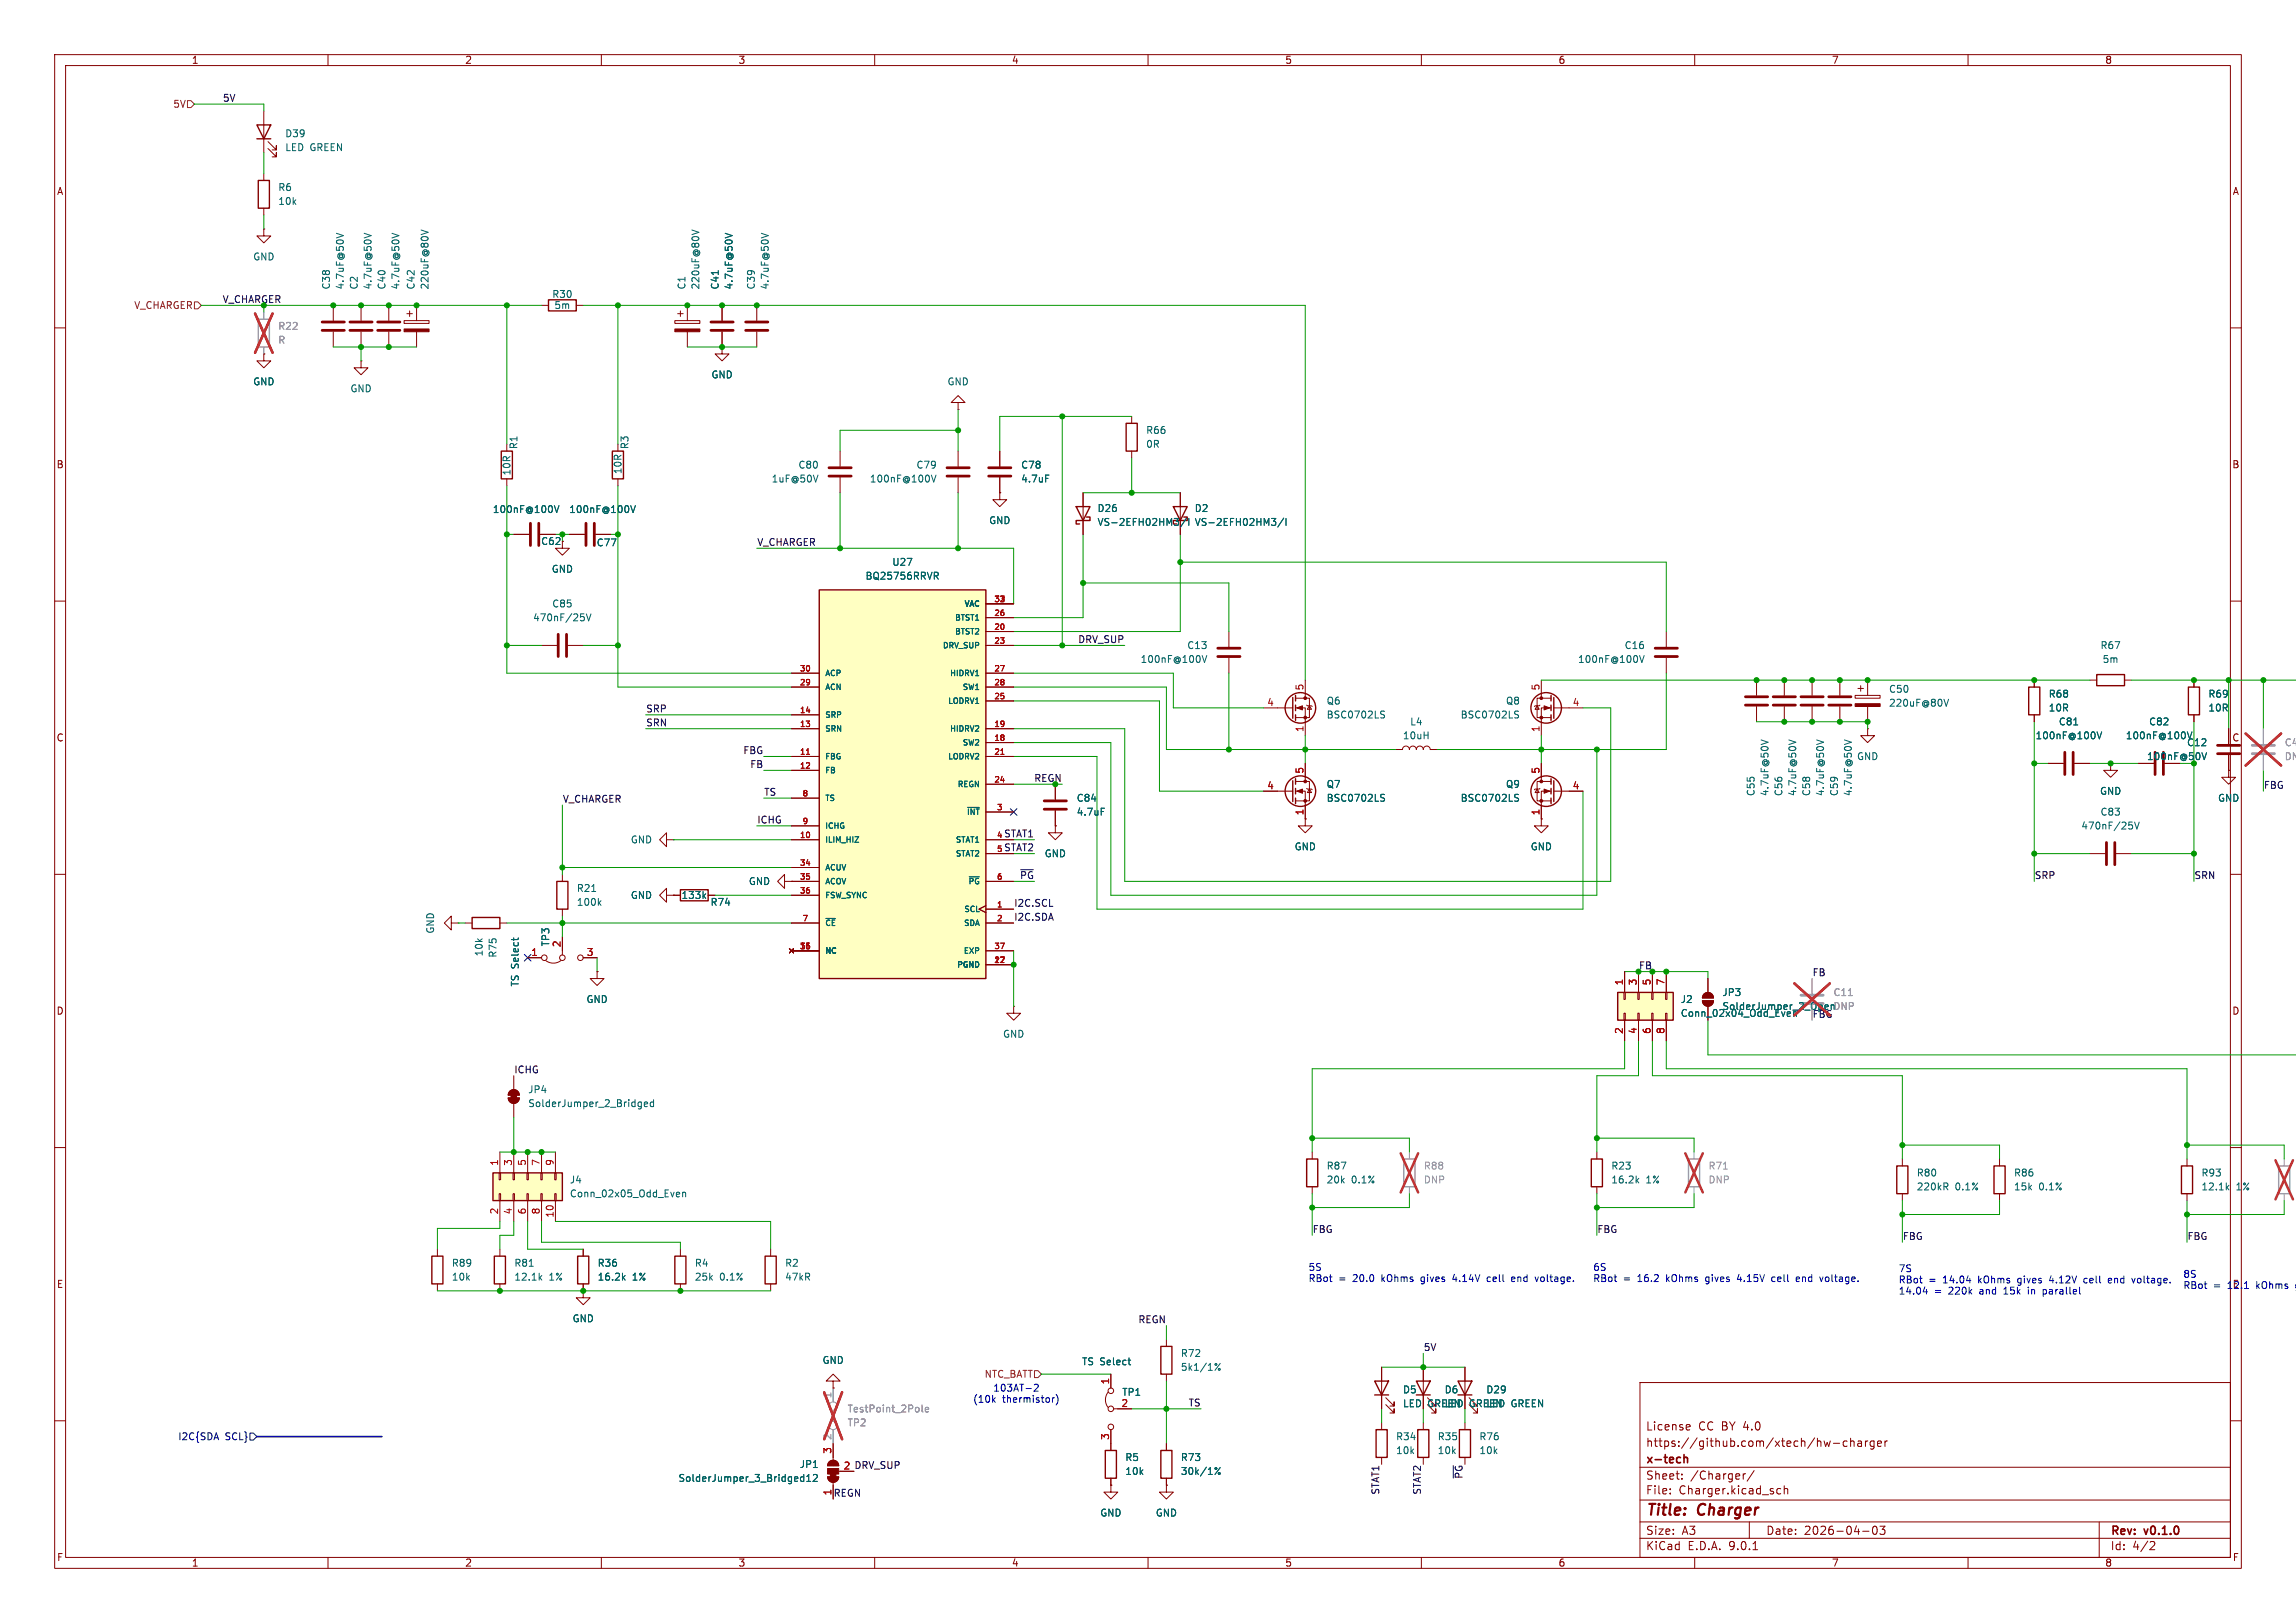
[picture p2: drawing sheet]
<svg xmlns="http://www.w3.org/2000/svg" width="420mm" height="297mm" viewBox="0 0 420 297" stroke-linecap="round" stroke-linejoin="round" font-family="sans-serif">
<defs><g id="words">
<g font-size="2.8" fill="#840000">
<text x="301" y="277.9">Title:</text>
<text x="310.6" y="277.9">Charger</text>
</g>
<g font-size="2.1" fill="#840000">
<text x="301" y="262">License</text>
<text x="310.6" y="262">CC BY 4.0</text>
<text x="301" y="268.2">x-tech</text>
<text x="301" y="265">https://github.com/xtech/hw-charger</text>
<text x="301" y="273.7">File:</text>
<text x="301" y="271">Sheet:</text>
<text x="307.1" y="273.7">Charger.kicad_sch</text>
<text x="309.2" y="271">/Charger/</text>
<text x="301" y="281.1">Size:</text>
<text x="307.6" y="281.1">A3</text>
<text x="323" y="281.1">Date:</text>
<text x="330" y="281.1">2026-04-03</text>
<text x="386" y="281.3">Rev:</text>
<text x="392.4" y="281.3">v0.1.0</text>
<text x="301" y="283.9">KiCad</text>
<text x="308.7" y="283.9">E.D.A.</text>
<text x="316.3" y="283.9">9.0.1</text>
<text x="386" y="283.9">Id:</text>
<text x="390.1" y="283.9">4/2</text>
</g>
<g font-size="1.8" fill="#840000">
<text x="35" y="11.9">1</text>
<text x="85" y="11.9">2</text>
<text x="135" y="11.9">3</text>
<text x="185" y="11.9">4</text>
<text x="235" y="11.9">5</text>
<text x="285" y="11.9">6</text>
<text x="335" y="11.9">7</text>
<text x="385" y="11.9">8</text>
<text x="10.3" y="35.9">A</text>
<text x="408.3" y="35.9">A</text>
<text x="10.3" y="85.9">B</text>
<text x="408.2" y="85.9">B</text>
<text x="10.3" y="135.9">C</text>
<text x="408.2" y="135.9">C</text>
<text x="10.3" y="185.9">D</text>
<text x="408.2" y="185.9">D</text>
<text x="10.3" y="235.9">E</text>
<text x="154.2" y="269">2 DRV_SUP</text>
<text x="10.3" y="285.9">F</text>
<text x="35" y="286.9">1</text>
<text x="85" y="286.9">2</text>
<text x="135" y="286.9">3</text>
<text x="185" y="286.9">4</text>
<text x="235" y="286.9">5</text>
<text x="285" y="286.9">6</text>
<text x="335" y="286.9">7</text>
<text x="385" y="286.9">8</text>
<text x="408.3" y="285.9">F</text>
</g>
<g font-size="1.8" fill="#725600">
<text x="31.6" y="19.9">5V</text>
<text x="24.5" y="56.7">V_CHARGER</text>
<text x="180" y="252.3">NTC_BATT</text>
</g>
<g font-size="1.8" fill="#0f0f0f">
<text x="40.7" y="18.7">5V</text>
<text x="138.4" y="100">V_CHARGER</text>
<text x="197.1" y="117.8">DRV_SUP</text>
<text x="118.1" y="130.5">SRP</text>
<text x="118.1" y="133">SRN</text>
<text x="135.9" y="138.1">FBG</text>
<text x="137.1" y="140.6">FB</text>
<text x="102.9" y="147">V_CHARGER</text>
<text x="139.7" y="145.7">TS</text>
<text x="414" y="144.4">FBG</text>
<text x="138.4" y="150.8">ICHG</text>
<text x="183.6" y="155.9">STAT2</text>
<text x="183.6" y="153.3">STAT1</text>
<text x="186.5" y="160.9">~{PG}</text>
<text x="372.1" y="160.9">SRP</text>
<text x="401.3" y="160.9">SRN</text>
<text x="185.4" y="166">I2C.SCL</text>
<text x="185.4" y="168.6">I2C.SDA</text>
<text x="331.5" y="178.7">FB</text>
<text x="94" y="196.5">ICHG</text>
<text x="240" y="225.7">FBG</text>
<text x="292.1" y="225.7">FBG</text>
<text x="348" y="227">FBG</text>
<text x="400" y="227">FBG</text>
<text x="208.1" y="242.2">REGN</text>
<text x="260.3" y="247.3">5V</text>
<text x="217.3" y="257.5">TS</text>
<text x="152.4" y="274">REGN</text>
<text x="252.4" y="273.6" transform="rotate(-90 252.4 273.6)">STAT1</text>
<text x="260" y="273.6" transform="rotate(-90 260 273.6)">STAT2</text>
<text x="267.6" y="270.7" transform="rotate(-90 267.6 270.7)">~{PG}</text>
</g>
<g font-size="1.8" fill="#006464">
<text x="52.1" y="25.3">D39</text>
<text x="52.1" y="27.9">LED GREEN</text>
<text x="50.8" y="35.2">R6</text>
<text x="50.8" y="37.7">10k</text>
<text x="46.2" y="47.9">GND</text>
<text x="60.6" y="53.1" transform="rotate(-90 60.6 53.1)">C38</text>
<text x="63.1" y="53.1" transform="rotate(-90 63.1 53.1)">4.7uF@50V</text>
<text x="65.6" y="53.1" transform="rotate(-90 65.6 53.1)">C2</text>
<text x="68.2" y="53.1" transform="rotate(-90 68.2 53.1)">4.7uF@50V</text>
<text x="70.7" y="53.1" transform="rotate(-90 70.7 53.1)">C40</text>
<text x="73.3" y="53.1" transform="rotate(-90 73.3 53.1)">4.7uF@50V</text>
<text x="76" y="53.1" transform="rotate(-90 76 53.1)">C42</text>
<text x="78.6" y="53.1" transform="rotate(-90 78.6 53.1)">220uF@80V</text>
<text x="125.6" y="53.1" transform="rotate(-90 125.6 53.1)">C1</text>
<text x="128.1" y="53.1" transform="rotate(-90 128.1 53.1)">220uF@80V</text>
<text x="131.7" y="53.1" transform="rotate(-90 131.7 53.1)">C41</text>
<text x="134.2" y="53.1" transform="rotate(-90 134.2 53.1)">4.7uF@50V</text>
<text x="138.3" y="53.1" transform="rotate(-90 138.3 53.1)">C39</text>
<text x="140.8" y="53.1" transform="rotate(-90 140.8 53.1)">4.7uF@50V</text>
<text x="100.9" y="54.7">R30</text>
<text x="101.3" y="56.7">5m</text>
<text x="46.2" y="70.7">GND</text>
<text x="64" y="72">GND</text>
<text x="130" y="69.4">GND</text>
<text x="173.2" y="70.7">GND</text>
<text x="94.8" y="82.3" transform="rotate(-90 94.8 82.3)">R1</text>
<text x="115.2" y="82.3" transform="rotate(-90 115.2 82.3)">R3</text>
<text x="209.6" y="82.1">0R</text>
<text x="209.6" y="79.6">R66</text>
<text x="93.6" y="87.1" transform="rotate(-90 93.6 87.1)">10R</text>
<text x="113.9" y="86.9" transform="rotate(-90 113.9 86.9)">10R</text>
<text x="141.1" y="88.5">1uF@50V</text>
<text x="146" y="86">C80</text>
<text x="159" y="88.5">100nF@100V</text>
<text x="167.5" y="86">C79</text>
<text x="186.7" y="86">C78</text>
<text x="186.7" y="88.5">4.7uF</text>
<text x="90.1" y="94.1">100nF@100V</text>
<text x="104" y="94.1">100nF@100V</text>
<text x="200.7" y="93.9">D26</text>
<text x="218.4" y="93.9">D2</text>
<text x="98.9" y="99.9">C62</text>
<text x="109.1" y="100.2">C77</text>
<text x="180.8" y="96.1">GND</text>
<text x="200.7" y="96.4">VS-2EFH02HM3/I</text>
<text x="218.4" y="96.4">VS-2EFH02HM3/I</text>
<text x="100.8" y="105">GND</text>
<text x="158.2" y="106.3">BQ25756RRVR</text>
<text x="163.1" y="103.7">U27</text>
<text x="97.4" y="113.9">470nF/25V</text>
<text x="100.9" y="111.4">C85</text>
<text x="217.1" y="119">C13</text>
<text x="297.1" y="119">C16</text>
<text x="384.1" y="119">R67</text>
<text x="208.6" y="121.5">100nF@100V</text>
<text x="288.6" y="121.5">100nF@100V</text>
<text x="384.5" y="121.5">5m</text>
<text x="242.6" y="131.7">BSC0702LS</text>
<text x="242.6" y="129.1">Q6</text>
<text x="267.1" y="131.7">BSC0702LS</text>
<text x="275.4" y="129.1">Q8</text>
<text x="345.4" y="127">C50</text>
<text x="345.4" y="129.5">220uF@80V</text>
<text x="374.7" y="127.9">R68</text>
<text x="374.7" y="130.4">10R</text>
<text x="403.9" y="127.9">R69</text>
<text x="403.9" y="130.4">10R</text>
<text x="256.5" y="135.5">10uH</text>
<text x="257.9" y="132.9">L4</text>
<text x="372.3" y="135.5">100nF@100V</text>
<text x="376.5" y="132.9">C81</text>
<text x="388.8" y="135.5">100nF@100V</text>
<text x="393" y="132.9">C82</text>
<text x="400" y="136.8">C12</text>
<text x="339.6" y="139.3">GND</text>
<text x="392.6" y="139.3">100nF@50V</text>
<text x="196.9" y="146.9">C84</text>
<text x="196.9" y="149.5">4.7uF</text>
<text x="242.6" y="146.9">BSC0702LS</text>
<text x="242.6" y="144.4">Q7</text>
<text x="267.1" y="146.9">BSC0702LS</text>
<text x="275.4" y="144.4">Q9</text>
<text x="321.2" y="145.8" transform="rotate(-90 321.2 145.8)">C55</text>
<text x="323.7" y="145.8" transform="rotate(-90 323.7 145.8)">4.7uF@50V</text>
<text x="326.2" y="145.8" transform="rotate(-90 326.2 145.8)">C56</text>
<text x="328.8" y="145.8" transform="rotate(-90 328.8 145.8)">4.7uF@50V</text>
<text x="331.3" y="145.8" transform="rotate(-90 331.3 145.8)">C58</text>
<text x="333.9" y="145.8" transform="rotate(-90 333.9 145.8)">4.7uF@50V</text>
<text x="336.4" y="145.8" transform="rotate(-90 336.4 145.8)">C59</text>
<text x="338.9" y="145.8" transform="rotate(-90 338.9 145.8)">4.7uF@50V</text>
<text x="384" y="145.6">GND</text>
<text x="384.1" y="149.5">C83</text>
<text x="405.6" y="146.9">GND</text>
<text x="115.3" y="154.5">GND</text>
<text x="236.7" y="155.8">GND</text>
<text x="279.9" y="155.8">GND</text>
<text x="380.6" y="152">470nF/25V</text>
<text x="191" y="157.1">GND</text>
<text x="105.4" y="163.4">R21</text>
<text x="105.4" y="166">100k</text>
<text x="115.3" y="164.7">GND</text>
<text x="124.6" y="164.7">133k</text>
<text x="129.9" y="166">R74</text>
<text x="136.9" y="162.2">GND</text>
<text x="79.6" y="170.9" transform="rotate(-90 79.6 170.9)">GND</text>
<text x="100.7" y="173.3" transform="rotate(-90 100.7 173.3)">TP3</text>
<text x="88.5" y="175.1" transform="rotate(-90 88.5 175.1)">10k</text>
<text x="91" y="175.4" transform="rotate(-90 91 175.4)">R75</text>
<text x="95.1" y="180.6" transform="rotate(-90 95.1 180.6)">TS Select</text>
<text x="107.2" y="183.7">GND</text>
<text x="307.3" y="183.7">J2</text>
<text x="315" y="182.5">JP3</text>
<text x="315" y="185">SolderJumper_2_Open</text>
<text x="183.4" y="190.1">GND</text>
<text x="307.3" y="186.3">Conn_02x04_Odd_Even</text>
<text x="331.5" y="186.3">FBG</text>
<text x="96.5" y="200.3">JP4</text>
<text x="96.5" y="202.8">SolderJumper_2_Bridged</text>
<text x="242.6" y="214.2">R87</text>
<text x="294.6" y="214.2">R23</text>
<text x="350.5" y="215.5">R80</text>
<text x="368.3" y="215.5">R86</text>
<text x="402.6" y="215.5">R93</text>
<text x="104.1" y="216.8">J4</text>
<text x="104.1" y="219.3">Conn_02x05_Odd_Even</text>
<text x="242.6" y="216.8">20k</text>
<text x="247.2" y="216.8">0.1%</text>
<text x="294.6" y="216.8">16.2k</text>
<text x="301.1" y="216.8">1%</text>
<text x="350.5" y="218">220kR</text>
<text x="357.6" y="218">0.1%</text>
<text x="368.3" y="218">15k</text>
<text x="372.9" y="218">0.1%</text>
<text x="402.6" y="218">12.1k</text>
<text x="409" y="218">1%</text>
<text x="82.6" y="232">R89</text>
<text x="94" y="232">R81</text>
<text x="109.2" y="232">R36</text>
<text x="127" y="232">R4</text>
<text x="143.5" y="232">R2</text>
<text x="82.6" y="234.5">10k</text>
<text x="94" y="234.5">12.1k</text>
<text x="100.4" y="234.5">1%</text>
<text x="109.2" y="234.5">16.2k</text>
<text x="115.7" y="234.5">1%</text>
<text x="127" y="234.5">25k</text>
<text x="131.6" y="234.5">0.1%</text>
<text x="143.5" y="234.5">47kR</text>
<text x="104.6" y="242.2">GND</text>
<text x="150.4" y="249.8">GND</text>
<text x="197.8" y="250">TS Select</text>
<text x="215.9" y="251.1">5k1/1%</text>
<text x="215.9" y="248.5">R72</text>
<text x="205.2" y="255.6">TP1</text>
<text x="256.5" y="255.2">D5</text>
<text x="256.5" y="257.7">LED</text>
<text x="261.2" y="257.7">GREEN</text>
<text x="264.2" y="255.2">D6</text>
<text x="264.2" y="257.7">LED</text>
<text x="268.8" y="257.7">GREEN</text>
<text x="271.8" y="255.2">D29</text>
<text x="271.8" y="257.7">LED GREEN</text>
<text x="255.3" y="263.8">R34</text>
<text x="262.9" y="263.8">R35</text>
<text x="270.5" y="263.8">R76</text>
<text x="146.2" y="268.8">JP1</text>
<text x="205.7" y="267.6">R5</text>
<text x="215.9" y="267.6">R73</text>
<text x="255.3" y="266.3">10k</text>
<text x="262.9" y="266.3">10k</text>
<text x="270.5" y="266.3">10k</text>
<text x="124" y="271.4">SolderJumper_3_Bridged12</text>
<text x="205.7" y="270.1">10k</text>
<text x="215.9" y="270.1">30k/1%</text>
<text x="201.2" y="277.7">GND</text>
<text x="211.3" y="277.7">GND</text>
</g>
<g font-size="1.8" fill="#009600">
<text x="40.6" y="55.5">V_CHARGER</text>
<text x="189.1" y="143.2">REGN</text>
<text x="299.7" y="177.5">FB</text>
</g>
<g font-size="1.8" fill="#939391">
<text x="50.8" y="60.6">R22</text>
<text x="50.8" y="63.1">R</text>
<text x="417.8" y="136.8">C49</text>
<text x="417.8" y="139.3">DNP</text>
<text x="335.3" y="185">DNP</text>
<text x="335.3" y="182.5">C11</text>
<text x="260.4" y="214.2">R88</text>
<text x="312.4" y="214.2">R71</text>
<text x="260.4" y="216.8">DNP</text>
<text x="312.4" y="216.8">DNP</text>
<text x="154.9" y="261.2">TP2</text>
<text x="154.9" y="258.7">TestPoint_2Pole</text>
</g>
<g font-size="1.8" fill="#a90000">
<text x="231.7" y="129.3">4</text>
<text x="238.5" y="126.4" transform="rotate(-90 238.5 126.4)">5</text>
<text x="281.7" y="126.4" transform="rotate(-90 281.7 126.4)">5</text>
<text x="287.6" y="129.3">4</text>
<text x="238.5" y="134.1" transform="rotate(-90 238.5 134.1)">1</text>
<text x="281.7" y="134.1" transform="rotate(-90 281.7 134.1)">1</text>
<text x="238.5" y="141.7" transform="rotate(-90 238.5 141.7)">5</text>
<text x="281.7" y="141.7" transform="rotate(-90 281.7 141.7)">5</text>
<text x="231.7" y="144.5">4</text>
<text x="238.5" y="149.3" transform="rotate(-90 238.5 149.3)">1</text>
<text x="281.7" y="149.3" transform="rotate(-90 281.7 149.3)">1</text>
<text x="287.6" y="144.5">4</text>
<text x="102.6" y="173.4" transform="rotate(-90 102.6 173.4)">2</text>
<text x="97.1" y="175">1</text>
<text x="107.2" y="175">3</text>
<text x="296.9" y="180.4" transform="rotate(-90 296.9 180.4)">1</text>
<text x="299.5" y="180.4" transform="rotate(-90 299.5 180.4)">3</text>
<text x="302" y="180.4" transform="rotate(-90 302 180.4)">5</text>
<text x="304.5" y="180.4" transform="rotate(-90 304.5 180.4)">7</text>
<text x="296.9" y="189.3" transform="rotate(-90 296.9 189.3)">2</text>
<text x="299.5" y="189.3" transform="rotate(-90 299.5 189.3)">4</text>
<text x="302" y="189.3" transform="rotate(-90 302 189.3)">6</text>
<text x="304.5" y="189.3" transform="rotate(-90 304.5 189.3)">8</text>
<text x="91.2" y="213.4" transform="rotate(-90 91.2 213.4)">1</text>
<text x="93.7" y="213.4" transform="rotate(-90 93.7 213.4)">3</text>
<text x="96.3" y="213.4" transform="rotate(-90 96.3 213.4)">5</text>
<text x="98.8" y="213.4" transform="rotate(-90 98.8 213.4)">7</text>
<text x="101.3" y="213.4" transform="rotate(-90 101.3 213.4)">9</text>
<text x="91.2" y="222.3" transform="rotate(-90 91.2 222.3)">2</text>
<text x="93.7" y="222.3" transform="rotate(-90 93.7 222.3)">4</text>
<text x="96.3" y="222.3" transform="rotate(-90 96.3 222.3)">6</text>
<text x="98.8" y="222.3" transform="rotate(-90 98.8 222.3)">8</text>
<text x="101.3" y="222.9" transform="rotate(-90 101.3 222.9)">10</text>
<text x="202.9" y="253.4" transform="rotate(-90 202.9 253.4)">1</text>
<text x="205" y="257.6">2</text>
<text x="202.9" y="263.6" transform="rotate(-90 202.9 263.6)">3</text>
<text x="152.1" y="266.1" transform="rotate(-90 152.1 266.1)">3</text>
<text x="154.2" y="269">2</text>
<text x="152.1" y="273.8" transform="rotate(-90 152.1 273.8)">1</text>
</g>
<g font-size="1.8" fill="#0000c2">
<text x="239.3" y="232.8">5S</text>
<text x="291.3" y="232.8">6S</text>
<text x="347.2" y="233">7S</text>
<text x="239.3" y="234.8">RBot</text>
<text x="244.9" y="234.8">=</text>
<text x="247.6" y="234.8">20.0</text>
<text x="253" y="234.8">kOhms</text>
<text x="260.4" y="234.8">gives</text>
<text x="266.4" y="234.8">4.14V</text>
<text x="272.9" y="234.8">cell</text>
<text x="277.6" y="234.8">end</text>
<text x="282.1" y="234.8">voltage.</text>
<text x="291.3" y="234.8">RBot</text>
<text x="296.9" y="234.8">=</text>
<text x="299.7" y="234.8">16.2</text>
<text x="305.1" y="234.8">kOhms</text>
<text x="312.5" y="234.8">gives</text>
<text x="318.5" y="234.8">4.15V</text>
<text x="325" y="234.8">cell</text>
<text x="329.7" y="234.8">end</text>
<text x="334.2" y="234.8">voltage.</text>
<text x="347.2" y="235.1">RBot</text>
<text x="347.2" y="237.1">14.04</text>
<text x="352.8" y="235.1">=</text>
<text x="353.8" y="237.1">=</text>
<text x="355.5" y="235.1">14.04</text>
<text x="356.6" y="237.1">220k</text>
<text x="362.2" y="235.1">kOhms</text>
<text x="362.4" y="237.1">and</text>
<text x="367" y="237.1">15k</text>
<text x="369.6" y="235.1">gives</text>
<text x="371.6" y="237.1">in</text>
<text x="374.6" y="237.1">parallel</text>
<text x="375.6" y="235.1">4.12V</text>
<text x="382.1" y="235.1">cell</text>
<text x="386.7" y="235.1">end</text>
<text x="391.3" y="235.1">voltage.</text>
<text x="399.3" y="234">8S</text>
<text x="399.3" y="236.1">RBot</text>
<text x="404.9" y="236.1">=</text>
<text x="407.6" y="236.1">12.1</text>
<text x="408.3" y="235.9">E</text>
<text x="413" y="236.1">kOhms</text>
<text x="177.9" y="256.9">(10k</text>
<text x="181.6" y="254.9">103AT-2</text>
<text x="183.4" y="256.9">thermistor)</text>
</g>
<g font-size="1.8" fill="#a5a4a2">
<text x="152.1" y="256" transform="rotate(-90 152.1 256)">1</text>
<text x="152.1" y="263.6" transform="rotate(-90 152.1 263.6)">2</text>
</g>
<g font-size="1.8" fill="#000084">
<text x="32.5" y="263.8">I2C{SDA</text>
<text x="41.2" y="263.8">SCL}</text>
</g>
<g font-size="1.4" fill="#006464">
<text x="174.6" y="113.8">BTST1</text>
<text x="176.3" y="111.2">VAC</text>
<text x="172.3" y="118.8">DRV_SUP</text>
<text x="174.6" y="116.3">BTST2</text>
<text x="150.9" y="123.9">ACP</text>
<text x="173.7" y="123.9">HIDRV1</text>
<text x="150.9" y="126.5">ACN</text>
<text x="150.9" y="131.5">SRP</text>
<text x="173.3" y="129">LODRV1</text>
<text x="176" y="126.5">SW1</text>
<text x="150.9" y="134.1">SRN</text>
<text x="173.7" y="134.1">HIDRV2</text>
<text x="176" y="136.6">SW2</text>
<text x="150.9" y="139.2">FBG</text>
<text x="150.9" y="141.7">FB</text>
<text x="173.3" y="139.2">LODRV2</text>
<text x="150.9" y="146.8">TS</text>
<text x="175.1" y="144.2">REGN</text>
<text x="176.7" y="149.3">~{INT}</text>
<text x="150.9" y="151.9">ICHG</text>
<text x="150.9" y="154.4">ILIM_HIZ</text>
<text x="174.7" y="154.4">STAT1</text>
<text x="150.9" y="159.5">ACUV</text>
<text x="174.7" y="156.9">STAT2</text>
<text x="150.9" y="162">ACOV</text>
<text x="150.9" y="164.6">FSW_SYNC</text>
<text x="176.3" y="167.1">SCL</text>
<text x="177" y="162">~{PG}</text>
<text x="150.9" y="169.6">~{CE}</text>
<text x="176.2" y="169.6">SDA</text>
<text x="150.9" y="174.7">NC</text>
<text x="175" y="177.3">PGND</text>
<text x="176.2" y="174.7">EXP</text>
</g>
<g font-size="1.4" fill="#a90000">
<text x="181.8" y="110.2">32</text>
<text x="181.8" y="112.8">26</text>
<text x="182.6" y="110.2">3</text>
<text x="181.8" y="115.3">20</text>
<text x="181.8" y="117.9">23</text>
<text x="146.2" y="122.9">30</text>
<text x="146.2" y="125.5">29</text>
<text x="181.8" y="122.9">27</text>
<text x="181.8" y="125.5">28</text>
<text x="146.2" y="130.6">14</text>
<text x="181.8" y="128">25</text>
<text x="146.2" y="133.1">13</text>
<text x="181.8" y="133.1">19</text>
<text x="181.8" y="135.6">18</text>
<text x="146.2" y="138.2">11</text>
<text x="146.2" y="140.7">12</text>
<text x="181.8" y="138.2">21</text>
<text x="181.8" y="143.3">24</text>
<text x="146.7" y="145.8">8</text>
<text x="182.3" y="148.3">3</text>
<text x="146.2" y="153.4">10</text>
<text x="146.7" y="150.9">9</text>
<text x="182.3" y="153.4">4</text>
<text x="182.3" y="156">5</text>
<text x="146.2" y="158.5">34</text>
<text x="146.2" y="161">35</text>
<text x="182.3" y="161">6</text>
<text x="146.2" y="163.6">36</text>
<text x="182.3" y="166.1">1</text>
<text x="146.2" y="173.7">31</text>
<text x="146.7" y="168.7">7</text>
<text x="147" y="173.7">6</text>
<text x="181.8" y="173.7">37</text>
<text x="182.3" y="168.7">2</text>
<text x="181.8" y="176.3">17</text>
</g>
</g></defs>
<g fill="none" stroke="#840000" stroke-width=".18">
<path d="M10 10h400v277h-400zM12 12h396v273h-396zM60 10v2M110 10v2M160 10v2M210 10v2M260 10v2M310 10v2M360 10v2M10 60h2M408 60h2M10 110h2"/>
<path d="M408 110h2M339.3 127.3h4.6v.5h-4.6zM339.9 126h1M340.4 125.5v1M341.6 133.4v1.2h1.3l-1.3 1.3-1.2-1.3h1.2M341.6 133.4h.1M341.6 124.5v2.8M341.6 129.3v2.8M372.1 124.5v1.2M372.1 130.8v1.3M10 160h2M408 160h2"/>
<path d="M82.5 168.9v-1.3l-1.2 1.3 1.2 1.3v-1.3h1.3M83.8 168.9h.1M85.1 168.9h1.3M91.4 168.9h1.3M96.5 175.3h2.6M99.8 175.8a2.26 2.26 0 0 0 2.8 0M102.9 171.5v3.3M106.7 175.3h2.5M109.2 177.8v1.3h1.3l-1.3 1.2-1.3-1.2h1.3M109.2 177.8h.1M143.5 161.3v-1.3l-1.3 1.3 1.3 1.3v-1.3h1.3M144.8 161.3h.1"/>
<path d="M312.4 179.1v2.5M93.3 199.7a1.02 1.02 0 0 1 1.1-.2 1.02 1.02 0 0 1 .6 .9h-2zM94 196.9v2.5M311.4 183.1h2a1.02 1.02 0 0 1-1 1 1.02 1.02 0 0 1-1-1zM311.7 181.9a1.02 1.02 0 0 1 1.1-.2 1.02 1.02 0 0 1 .6 .9h-2zM312.4 184.2v2.5M10 210h2M93 200.9h2a1.02 1.02 0 0 1-1 1 1.02 1.02 0 0 1-1-1zM94 201.9v2.6M240 210.8v1.3M240 217.2v1.2M292.1 210.8v1.3"/>
<path d="M292.1 217.2v1.2M365.8 212.1v1.3M365.8 218.4v1.3M400 212.1v1.3M400 218.4v1.3M408 210h2M80 228.6v1.3M80 234.9v1.3M91.4 228.6v1.3M91.4 234.9v1.3M106.7 236.2v1.3h1.2l-1.2 1.3-1.3-1.3h1.3M106.7 236.2h.1"/>
<path d="M106.7 228.6v1.3M106.7 234.9v1.3M124.5 228.6v1.3M124.5 234.9v1.3M141 228.6v1.3M141 234.9v1.3M152.4 252.7h1.3l-1.3-1.2-1.3 1.2h1.3v1.3M152.4 254h.1M252.7 250.2v7.6M253.5 257l1.5 1.6v-.8v.8h-.7M253.5 255.8l1.5 1.5v-.8v.8h-.7M260.3 250.2v7.6"/>
<path d="M261.1 257l1.5 1.6v-.8v.8h-.7M261.1 255.8l1.5 1.5v-.8v.8h-.7M268 250.2v7.6M268.7 257l1.6 1.6v-.8v.8h-.8M268.7 255.8l1.6 1.5v-.8v.8h-.8M300 253h108v32h-108zM10 260h2M151.4 270.3h2a1.02 1.02 0 0 1-1 1 1.02 1.02 0 0 1-1-1zM151.7 267.5a1.02 1.02 0 0 1 1.1-.2 1.02 1.02 0 0 1 .6 .9h-2zM152.4 264.2v3M152.4 271.3v3M153.4 269.2h.3"/>
<path d="M300 278.5h108M300 274.5h108M300 268.5h108M305.5 273.2v.2M305.5 272.5v.1M307.7 270.5v.2M307.7 269.8v.1M308.7 260.7l.4 .1 .1 .2-.8 .2M309.1 261.6l-.4 .1M318.9 269.7v1M319.3 269.7l-.3 .1-.1 .2M320 278.5v3"/>
<path d="M320.9 269.1l-1.3 1.9M325 273.1l.3 .3 .4-.1M325.7 272.5l-.4-.1-.3 .3M326.4 272.5l.2-.1 .3 .1 .1 .9M326.4 271.9v1.5M335.4 264.1h1.1M337.9 263.8l-.5-.1-.2 .3v.4l.1 .2h.6M338.5 263.8l.2-.1 .4 .1 .1 .9M338.5 263.2v1.5M339.9 263.8h.5l.1 .9M340.5 264l-.5 .1a.29 .29 0 0 0-.2 .3 .29 .29 0 0 0 .2 .3l.5-.1M341.2 263.7v1"/>
<path d="M341.7 263.7l-.3 .1-.2 .2M342.7 279.4l.2-.1a.8 .8 0 0 1 .5 .7 .8 .8 0 0 1-.5 .8l-.2-.2-.2-.4zM342.8 263.8l-.4-.1-.3 .3v.4l.1 .2h.6M342.8 263.7v1.2l-.3 .3-.3-.1M343.4 264.2l.8-.2-.1-.2-.4-.1-.3 .2 .1 .7h.6M343.9 279.3h.9l-.5 .6 .4 .1v.6l-.2 .2h-.4l-.2-.2M344.8 263.7v1M345.2 263.7l-.3 .1-.1 .2M384 278.5v6.5M408 260h2M60 285v2M110 285v2"/>
<path d="M160 285v2M210 285v2M260 285v2M300 281.5h108M310 285v2M320.7 283.6h.8M340.7 280.2h1.2M360 285v2M393.5 282.1l.5 .1 .2 .3-1 1.1h1"/>
<circle cx="99.6" cy="175.3" r=".51"/>
<circle cx="102.9" cy="175.3" r=".51"/>
<circle cx="106.2" cy="175.3" r=".51"/>
</g>
<path d="M308 266.2v1.5M308 266.8l.3-.1 .3 .1 .1 .9" fill="none" stroke="#840000" stroke-width=".3"/>
<g fill="none" stroke="#840000" stroke-width=".25">
<path d="M371.1 125.7h2v5.1h-2zM86.4 167.9h5v2h-5zM239 212.1h2v5.1h-2zM291.1 212.1h2v5.1h-2zM364.7 213.4h2.1v5h-2.1zM399 213.4h2.1v5h-2.1zM79 229.9h2v5h-2zM90.4 229.9h2.1v5h-2.1zM105.7 229.9h2v5h-2zM123.4 229.9h2.1v5h-2.1zM140 229.9h2v5h-2zM251.5 252.7h2.5l-1.3 2.6z"/>
<path d="M251.5 255.3h2.5M259.1 252.7h2.5l-1.3 2.6zM259.1 255.3h2.5M266.7 252.7h2.5l-1.2 2.6zM266.7 255.3h2.5"/>
</g>
<g fill="none" stroke="#006464" stroke-width=".18">
<path d="M355.6 128l.4 1.2 .4-1.2M94 171.6v.5M94.8 171.6v.3M333.8 184.3l.6-.1v-.3h-.5l-.1 .6M117 201.7h.3M117.3 201.7v1l-.2 .2M117.3 202.4l-.3 .1M117.9 202.1l.6-.1-.1-.3h-.4l-.1 .1v.6h.5M119.6 201.7h-.4l-.3 .2 .2 .5h.5M119.6 201.2v1.3M299.4 216l.4 .5M299.8 215.6l-.5 .5"/>
<path d="M407.4 217.3l.3 .4M407.7 216.9l-.5 .5M96.8 231.7h.7M98.7 233.8l.4 .5M99.1 233.4l-.5 .5M114 233.8l.4 .5M114.4 233.4l-.5 .5M146.5 271h.5M146.5 270.3h.5M147 269.8v1.3M147.6 271.1h.7M147.6 270.2l.3-.4v1.3"/>
<path d="M148.8 269.9l.5-.1 .2 .4-.8 .9h.8"/>
</g>
<path d="M256.8 212.1h2v5.1h-2zM308.9 212.1h2v5.1h-2z" fill="none" stroke="#9c9b98" stroke-width=".25"/>
<g fill="none" stroke="#9c9b98" stroke-width=".18">
<path d="M257.8 210.8v1.3M257.8 217.2v1.2M309.9 210.8v1.3M309.9 217.2v1.2M152.4 254v2.5M152.4 261.6v2.6"/>
<circle cx="152.4" cy="257.3" r=".76"/>
<circle cx="152.4" cy="260.9" r=".76"/>
</g>
<path d="M256.2 211l3.2 7.2M259.4 211l-3.2 7.2M308.3 211l3.2 7.2M311.5 211l-3.2 7.2M150.8 254.8l3.2 8.6M154 254.8l-3.2 8.6" fill="none" stroke="#e12e31" stroke-width=".46"/>
<g fill="#840000" stroke="#840000" stroke-width=".18">
<path d="M151.9 269.7h1v.6h-1z"/>
<path d="M151.4 270.3h2a1.02 1.02 0 0 1-1 1 1.02 1.02 0 0 1-1-1z"/>
<path d="M151.4 268.7h2v1h-2z"/>
<path d="M151.7 267.5a1.02 1.02 0 0 1 1.1-.2 1.02 1.02 0 0 1 .6 .9h-2z"/>
<path d="M93.5 200.2h1v1h-1z"/>
<path d="M93 200.9h2a1.02 1.02 0 0 1-1 1 1.02 1.02 0 0 1-1-1z"/>
<path d="M93.3 199.7a1.02 1.02 0 0 1 1.1-.2 1.02 1.02 0 0 1 .6 .9h-2z"/>
<path d="M339.3 128.8h4.6v.5h-4.6z"/>
<path d="M311.4 183.1h2a1.02 1.02 0 0 1-1 1 1.02 1.02 0 0 1-1-1z"/>
<path d="M311.7 181.9a1.02 1.02 0 0 1 1.1-.2 1.02 1.02 0 0 1 .6 .9h-2z"/>
</g>
<path d="M315.3 213.9h.7M168.7 257.1v1.1l.1 .2M169.3 258l.6-.2-.1-.2-.4-.1-.1 .2v.6h.5" fill="none" stroke="#939391" stroke-width=".18"/>
<path d="M295.9 181.6h10.2v5.1h-10.2z" fill="#ffffc2"/>
<g fill="none" stroke="#840000" stroke-width=".25">
<path d="M100.3 54.9h5.1v2h-5.1zM112 82.6h2v5h-2zM196.8 92.7h2.6l-1.3 2.6zM198.8 94.6h.6v.7h-2.6v.6h.7M214.6 92.7h2.6l-1.3 2.6zM216.5 94.6h.7v.7h-2.6v.6h.7M101.9 161.3h2v5.1h-2zM124.5 162.8h5v2h-5zM295.9 181.6h10.2v5.1h-10.2zM347 213.4h2v5h-2zM212.3 246.4h2.1v5.1h-2.1zM202.2 265.4h2v5.1h-2z"/>
<path d="M212.3 265.4h2.1v5.1h-2.1zM251.7 261.6h2v5.1h-2zM259.3 261.6h2.1v5.1h-2.1zM267 261.6h2v5.1h-2z"/>
</g>
<g fill="none" stroke="#840000" stroke-width=".18">
<path d="M99.1 55.9h1.2M105.4 55.9h1.3M123.4 58.7h4.6v.5h-4.6zM124 57.4h1M124.5 56.9v1M125.7 55.9v2.8M132.1 55.9v2.8M138.4 55.9v2.8M125.7 60.7v2.8M132.1 63.5v1.3h1.2l-1.2 1.2-1.3-1.2h1.3M132.1 63.5h.1M132.1 60.7v2.8"/>
<path d="M138.4 60.7v2.8M175.3 73.7h1.2l-1.2-1.3-1.3 1.3h1.3v1.2M175.3 74.9h.1M94 97.8h2.8M98.8 97.8h2.8M102.9 99.1v1.2h1.2l-1.2 1.3-1.3-1.3h1.3M102.9 99.1h.1M104.1 97.8h2.8M109 97.8h2.8M113 81.3v1.3M113 87.6v1.3M153.7 82.6v2.7"/>
<path d="M153.7 87.4v2.8M198.1 90.2v7.6M215.9 90.2v7.6M99.1 118.1h2.8M103.9 118.1h2.8M121.9 153.7v-1.3l-1.3 1.3 1.3 1.2v-1.2h1.3M123.2 153.7h.1M102.9 160v1.3M102.9 166.4v1.2M121.9 163.8v-1.2l-1.3 1.2 1.3 1.3v-1.3h1.3M123.2 163.8h.1M123.2 163.8h1.3"/>
<path d="M129.5 163.8h1.3M297.2 177.8v3.8M299.7 177.8v3.8M302.3 177.8v3.8M304.8 177.8v3.8M185.4 184.2v1.2h1.3l-1.3 1.3-1.3-1.3h1.3M185.4 184.2h.1M297.1 181.6h.2v1.3h-.2zM297.1 185.4h.2v1.3h-.2zM297.2 186.7v3.8M299.6 181.6h.2v1.3h-.2zM299.6 185.4h.2v1.3h-.2z"/>
<path d="M299.7 186.7v3.8M302.1 181.6h.3v1.3h-.3zM302.1 185.4h.3v1.3h-.3zM302.3 186.7v3.8M304.7 181.6h.2v1.3h-.2zM304.7 185.4h.2v1.3h-.2zM304.8 186.7v3.8M348 212.1v1.3M348 218.4v1.3M202.7 254.8a2.26 2.26 0 0 0 0 2.8M203.2 251.5v2.5M203.7 257.8h3.3"/>
<path d="M213.4 245.1v1.3M213.4 251.5v1.2M203.2 271.8v1.2h1.3l-1.3 1.3-1.3-1.3h1.3M203.2 271.8h.1M203.2 261.6v3.8M203.2 270.5v1.3M213.4 271.8v1.2h1.2l-1.2 1.3-1.3-1.3h1.3M213.4 271.8h.1M213.4 264.2v1.2M213.4 270.5v1.3M252.7 260.3v1.3M252.7 266.7v1.3"/>
<path d="M260.3 260.3v1.3M260.3 266.7v1.3M268 260.3v1.3"/>
<circle cx="203.2" cy="254.5" r=".51"/>
<circle cx="203.2" cy="257.8" r=".51"/>
<circle cx="203.2" cy="261.1" r=".51"/>
</g>
<g fill="none" stroke="#006464" stroke-width=".18">
<path d="M126.6 42.1l1.2 .4-1.2 .4M131.4 49.5v.8M132.7 42.7l1.2 .4M139.3 42.7l1.2 .4M101.4 92.5l.4 1.3 .5-1.3M115.4 92.5l.4 1.3 .4-1.3M214.8 94.9h.8l-.4 .5 .3 .1 .1 .4-.3 .2h-.3M217 94.8l-1 1.6M217.5 94.9v1.2M232.6 94.9h.8l-.5 .5 .4 .1 .1 .4-.3 .2h-.3M234.8 94.8l-1.1 1.6M235.2 94.9v1.2"/>
<path d="M106.2 112.3h.6M106.6 112.8l.3 .3v.3l-.3 .2M107.3 112.3l.4 1.3 .4-1.3M108.2 163.1h.8M109.6 165.2l.3 .5M109.9 164.8l-.4 .5M128.7 163.9l.4 .5M129.1 163.6l-.5 .4M327.5 185.9l-.4 .1M328.1 185.2v.8M328.6 185.3v.7M355.9 217.1l.4 .6"/>
<path d="M356.1 216.5l.2 .2v.3l-.2 .1M206.3 248.9h.5M206.6 249.7l.2 .1M222.3 249.6l.1-.1 .2 .2-.2 .2-.1-.1M223.2 249.5l-1 1.3M222.3 268.6l.1-.1 .2 .2-.2 .2h-.1M223.2 268.5l-1 1.3"/>
<circle cx="223" cy="250.6" r=".18"/>
<circle cx="223" cy="269.6" r=".18"/>
</g>
<path d="M329.4 182.1h4.1M329.4 183.6h4.1" fill="none" stroke="#9c9b98" stroke-width=".51"/>
<path d="M48.3 57.2v1.2M48.3 63.5v1.3M331.5 179.1v2.8M331.5 183.9v2.8" fill="none" stroke="#9c9b98" stroke-width=".18"/>
<path d="M338.1 182.2h.7" fill="none" stroke="#939391" stroke-width=".18"/>
<path d="M46.7 57.4l3.2 7.1M49.9 57.4l-3.2 7.1M328.2 180l6.5 5.8M334.7 180l-6.5 5.8" fill="none" stroke="#e12e31" stroke-width=".46"/>
<path d="M47.2 58.4h2.1v5.1h-2.1z" fill="none" stroke="#9c9b98" stroke-width=".25"/>
<path d="M130 58.9h4.1M136.4 58.9h4.1M130 60.5h4.1M136.4 60.5h4.1M97 95.8v4M98.6 95.8v4M107.2 95.8v4M108.7 95.8v4M151.6 87.1h4.1M151.6 85.6h4.1M102.1 116.1v4M103.6 116.1v4" fill="none" stroke="#840000" stroke-width=".51"/>
<path d="M123.4 60.2h4.6v.5h-4.6z" fill="#840000" stroke="#840000" stroke-width=".18"/>
<path d="M90.2 214.6h12.7v5.1h-12.7z" fill="#ffffc2"/>
<g fill="none" stroke="#840000" stroke-width=".25">
<path d="M91.7 82.6h2v5h-2zM236.5 127.6v3.8M237 127.3v1M237 129v1M237 130.8v1M283.7 127.3v1M283.7 129v1M283.7 130.8v1M284.2 127.6v3.8M236.5 142.9v3.8M237 142.5v1M237 144.3v1"/>
<path d="M237 146.1v1M283.7 142.5v1M283.7 144.3v1M283.7 146.1v1M284.2 142.9v3.8M90.2 214.6h12.7v5.1h-12.7z"/>
<circle cx="237.9" cy="129.5" r="2.79"/>
<circle cx="282.8" cy="129.5" r="2.79"/>
<circle cx="237.9" cy="144.8" r="2.79"/>
<circle cx="282.8" cy="144.8" r="2.79"/>
</g>
<g fill="none" stroke="#840000" stroke-width=".18">
<path d="M48.3 64.8v1.2h1.2l-1.2 1.3-1.3-1.3h1.3M48.3 64.8h.1M92.7 81.3v1.3M92.7 87.6v1.3M175.3 82.6v2.7M175.3 87.4v2.8M182.9 90.2v1.2h1.2l-1.2 1.3-1.3-1.3h1.3M182.9 90.2h.1M182.9 82.6v2.7M182.9 87.4v2.8M224.8 115.6v2.8M224.8 120.4v2.8"/>
<path d="M231.1 129.5h5.4M237 127.8h2.5v3.5h-2.5M237 129.5h1.8v5.1M238.8 124.5v3.3M238.8 139.7v3.3M239 129l.1 .2h.8l.1 .1M239.5 129.2l.4 .6h-.8zM255.3 137.2h1.2a.64 .64 0 0 1 .7-.7 .64 .64 0 0 1 .6 .7 .64 .64 0 0 1 .6-.7 .64 .64 0 0 1 .7 .7 .64 .64 0 0 1 .6-.7 .64 .64 0 0 1 .6 .7 .64 .64 0 0 1 .7-.7 .64 .64 0 0 1 .6 .7h1.3M281.2 129.2l.4 .6h-.8zM281.7 129l-.1 .2h-.8l-.1 .1M281.9 124.5v3.3M281.9 139.7v3.3"/>
<path d="M283.7 127.8h-2.5v3.5h2.5M283.7 129.5h-1.8v5.1M284.2 129.5h5.4M386.1 139.7v1.3h1.2l-1.2 1.2-1.3-1.2h1.3M386.1 139.7h.1M391.2 139.7h2.8M407.7 133.4v2.7M407.7 138.2v2.8M193 151.1v1.3h1.3l-1.3 1.3-1.2-1.3h1.2M193 151.1h.1M193 143.5v2.8M193 148.3v2.8"/>
<path d="M231.1 144.8h5.4M237 143h2.5v3.6h-2.5M237 144.8h1.8v5.1M238.8 149.9v1.2h1.2l-1.2 1.3-1.3-1.3h1.3M238.8 149.9h.1M239 144.3l.1 .1h.8l.1 .1M239.5 144.4l.4 .6h-.8zM281.2 144.4l.4 .6h-.8zM281.7 144.3l-.1 .1h-.8l-.1 .1M281.9 149.9v1.2h1.3l-1.3 1.3-1.2-1.3h1.2M281.9 149.9h.1M283.7 143h-2.5v3.6h2.5"/>
<path d="M283.7 144.8h-1.8v5.1M284.2 144.8h5.4M407.7 141v1.2h1.2l-1.2 1.3-1.3-1.3h1.3M407.7 141h.1M91.3 214.6h.3v1.3h-.3zM91.3 218.4h.3v1.3h-.3zM91.4 210.8v3.8M91.4 219.7v3.8M93.9 214.6h.2v1.3h-.2zM93.9 218.4h.2v1.3h-.2zM94 210.8v3.8M94 219.7v3.8"/>
<path d="M96.4 214.6h.2v1.3h-.2zM96.4 218.4h.2v1.3h-.2zM96.5 210.8v3.8M96.5 219.7v3.8M98.9 214.6h.3v1.3h-.3zM98.9 218.4h.3v1.3h-.3zM99.1 210.8v3.8M99.1 219.7v3.8M101.5 214.6h.2v1.3h-.2zM101.5 218.4h.2v1.3h-.2zM101.6 210.8v3.8M101.6 219.7v3.8"/>
</g>
<g fill="none" stroke="#006464" stroke-width=".18">
<path d="M170.4 86.9l.4 1.3 .4-1.3M191.3 86.9h.6M219.9 120l.4 1.2 .4-1.2M252.8 130.7l.3 .1 .2 .3-.3 .3h-.3M252.8 130.1l.5 .1M277.3 130.7l.4 .1 .1 .3-.3 .3h-.3M277.3 130.1l.5 .1M400.1 133.9l.4 1.3 .5-1.3M402.8 137.7l.4 1.3 .4-1.3M201.4 147.9h.6M252.8 146l.3 .1 .2 .3-.3 .2h-.3M252.8 145.4h.5"/>
<path d="M277.3 146l.4 .1 .1 .3-.3 .2h-.3M277.3 145.4h.5M123.9 218.2h.4v.3l-.6 .1M124.3 219h-.4M124.9 218.3l.2-.1h.3v.8M124.9 218.2v.8"/>
</g>
<g fill="#840000" stroke="#840000" stroke-width=".18">
<path d="M282.4 144.4l1.1 .4-1.1 .4z"/>
<path d="M237.2 129.5l1.1-.3v.7z"/>
<path d="M282.4 129.2l1.1 .3-1.1 .4z"/>
<path d="M237.2 144.8l1.1-.4v.8z"/>
<circle cx="281.9" cy="143" r=".25"/>
<circle cx="281.9" cy="146.6" r=".25"/>
<circle cx="238.8" cy="127.8" r=".25"/>
<circle cx="238.8" cy="131.3" r=".25"/>
<circle cx="281.9" cy="127.8" r=".25"/>
<circle cx="281.9" cy="131.3" r=".25"/>
<circle cx="238.8" cy="143" r=".25"/>
<circle cx="238.8" cy="146.6" r=".25"/>
</g>
<path d="M173.2 85.6h4.1M173.2 87.1h4.1M180.8 85.6h4.1M180.8 87.1h4.1M222.8 118.6h4M222.8 120.1h4M394.2 137.7v4M395.7 137.7v4M405.6 137.9h4.1M405.6 136.4h4.1M191 146.6h4.1M191 148.1h4.1" fill="none" stroke="#840000" stroke-width=".51"/>
<path d="M416.8 213.4h2v5h-2z" fill="none" stroke="#9c9b98" stroke-width=".25"/>
<path d="M417.8 212.1v1.3M417.8 218.4v1.3" fill="none" stroke="#9c9b98" stroke-width=".18"/>
<path d="M416.2 212.3l3.2 7.2M419.4 212.3l-3.2 7.2" fill="none" stroke="#e12e31" stroke-width=".46"/>
<path d="M149.9 108h30.4v71.1h-30.4z" fill="#ffffc2"/>
<path d="M47 22.9h2.5l-1.2 2.5zM47 25.4h2.5M47.2 33h2.1v5.1h-2.1zM206 77.5h2v5.1h-2zM149.9 108h30.4v71.1h-30.4zM383.5 123.4h5.1v2.1h-5.1zM400.3 125.7h2v5.1h-2z" fill="none" stroke="#840000" stroke-width=".25"/>
<g fill="none" stroke="#840000" stroke-width=".18">
<path d="M48.3 20.3v7.6M48.3 31.8v1.2M48.3 38.1v1.3M49 27.2l1.5 1.5v-.8v.8h-.7M49 25.9l1.5 1.5v-.7v.7h-.7M48.3 41.9v1.3h1.2l-1.2 1.3-1.3-1.3h1.3M48.3 41.9h.1M61 55.9v2.8M66 55.9v2.8M71.1 55.9v2.8M73.9 58.7h4.6v.5h-4.6zM74.4 57.4h1"/>
<path d="M74.9 56.9v1M76.2 55.9v2.8M132.1 55.9v2.8M48.3 64.8h.1M61 60.7v2.8M66 66v1.3h1.3l-1.3 1.3-1.2-1.3h1.2M66 66h.1M66 60.7v2.8M71.1 60.7v2.8M76.2 60.7v2.8M132.1 63.5h.1M132.1 60.7v2.8"/>
<path d="M207 76.2v1.3M94 97.8h2.8M98.8 97.8h2.8M102.9 99.1h.1M104.1 97.8h2.8M109 97.8h2.8M182.9 90.2h.1M182.9 82.6v2.7M182.9 87.4v2.8M198.1 90.2v2.5M198.1 95.3v2.5M207 82.6v1.2"/>
<path d="M215.9 90.2v2.5M215.9 95.3v2.5M180.3 110.5h5.1M180.3 113h5.1M180.3 115.6h5.1M180.3 118.1h5.1M304.8 115.6v2.8M144.8 123.2h5.1M144.8 125.7h5.1M144.8 130.8h5.1M144.8 133.4h5.1M144.8 138.4h5.1"/>
<path d="M180.3 123.2h5.1M180.3 125.7h5.1M180.3 133.4h5.1M180.3 138.4h5.1M180.3 128.3h5.1M180.3 135.9h5.1M238.8 139.7v2.5M281.9 139.7v2.5M304.8 120.4v2.8M321.3 124.5v2.8M321.3 129.3v2.8M326.4 124.5v2.8"/>
<path d="M326.4 129.3v2.8M331.5 124.5v2.8M331.5 129.3v2.8M336.5 124.5v2.8M336.5 129.3v2.8M372.1 124.5v1.2M372.1 130.8v1.3M374.6 139.7h2.8M379.5 139.7h2.8M382.3 124.5h1.2M386.1 139.7h.1M388.6 124.5h1.3"/>
<path d="M391.2 139.7h2.8M401.3 124.5v1.2M401.3 130.8v1.3M407.7 133.4v2.7M407.7 138.2v2.8M144.8 141h5.1M144.8 146.1h5.1M144.8 151.1h5.1M144.8 153.7h5.1M144.8 158.8h5.1M180.3 153.7h5.1M180.3 143.5h5.1"/>
<path d="M180.3 148.6h5.1M180.3 156.2h5.1M193 151.1h.1M193 143.5v2.8M193 148.3v2.8M231.1 144.8h2.6M238.8 149.9h.1M238.8 147.3v2.6M281.9 149.9h.1M281.9 147.3v2.6M287 144.8h2.6M382.3 156.2h2.8"/>
<path d="M387.1 156.2h2.8M407.7 141h.1M96.5 175.3h2.6M102.9 171.5v2.5M106.7 175.3h2.5M109.2 177.8h.1M123.2 163.8h.1M123.2 163.8h1.3M129.5 163.8h1.3M144.4 173.6l.8 .8M144.8 161.3h.1M144.8 161.3h5.1"/>
<path d="M144.8 163.8h5.1M144.8 168.9h5.1M144.8 174h5.1M145.2 173.6l-.8 .8M180.3 165.7l-1.2 .7 1.2 .6M180.3 161.3h5.1M180.3 168.9h5.1M180.3 174h5.1M180.3 166.4h5.1M180.3 176.5h5.1M297.2 177.8v3.8M299.7 177.8v3.8"/>
<path d="M302.3 177.8v3.8M304.8 177.8v3.8M312.4 179.1v2.5M297.2 186.7v3.8M299.7 186.7v3.8M302.3 186.7v3.8M304.8 186.7v3.8M312.4 184.2v2.5M106.7 236.2h.1M106.7 228.6v1.3M106.7 234.9v1.3M152.4 254h.1"/>
<path d="M203.2 251.5v2.5M204.5 257.8h2.5M252.7 250.2v2.5M252.7 255.3v2.5M260.3 250.2v2.5M260.3 255.3v2.5M268 250.2v2.5M268 255.3v2.5M152.4 264.2v2.5M152.4 271.8v2.5M203.2 271.8h.1M203.2 261.6v3.8"/>
<path d="M203.2 270.5v1.3M213.4 271.8h.1M213.4 264.2v1.2M213.4 270.5v1.3"/>
</g>
<path d="M147.5 138h.6M183.1 138h.6" fill="none" stroke="#a90000" stroke-width=".18"/>
<g fill="none" stroke="#006464" stroke-width=".18">
<path d="M61.5 42.7l1.3 .4M66.6 42.7l1.3 .4M71.7 42.7l1.3 .4M77 42.1l1.3 .4-1.3 .4M131.4 49.5v.8M132.7 42.7l1.2 .4M101.4 92.5l.4 1.3 .5-1.3M115.4 92.5l.4 1.3 .4-1.3M191.3 86.9h.6M214.8 94.9h.8l-.4 .5 .3 .1 .1 .4-.3 .2h-.3M217 94.8l-1 1.6M217.5 94.9v1.2"/>
<path d="M232.6 94.9h.8l-.5 .5 .4 .1 .1 .4-.3 .2h-.3M234.8 94.8l-1.1 1.6M235.2 94.9v1.2M170.9 104.7h.5l.2 .3-.1 .3-.6 .1M171.2 105.4l.4 .6M299.9 120l.4 1.2 .5-1.2M322.1 135.4l1.3 .4M327.2 135.4l1.3 .4M332.3 135.4l1.3 .4M337.4 135.4l1.3 .4M379.3 132.7h.8M383.6 133.9l.4 1.3 .4-1.3"/>
<path d="M400.1 133.9l.4 1.3 .5-1.3M402.8 137.7l.4 1.3 .4-1.3M177 147.8h2.1M201.4 147.9h.6M252.8 146l.3 .1 .2 .3-.3 .2h-.3M252.8 145.4h.5M277.3 146l.4 .1 .1 .3-.3 .2h-.3M277.3 145.4h.5M389.4 150.4h.6M389.9 150.9l.2 .3v.3l-.2 .2M390.5 150.4l.4 1.3 .4-1.3M94 171.6v.5"/>
<path d="M94.8 171.6v.3M128.7 163.9l.4 .5M129.1 163.6l-.5 .4M151.1 168.1h1.7M177.3 160.5h1.8M327.5 185.9l-.4 .1M328.1 185.2v.8M328.6 185.3v.7M333.8 184.3l.6-.1v-.3h-.5l-.1 .6M114 233.8l.4 .5M114.4 233.4l-.5 .5M206.3 248.9h.5"/>
<path d="M206.6 249.7l.2 .1M146.5 271h.5M146.5 270.3h.5M147 269.8v1.3M147.6 271.1h.7M147.6 270.2l.3-.4v1.3M148.8 269.9l.5-.1 .2 .4-.8 .9h.8M222.3 268.6l.1-.1 .2 .2-.2 .2h-.1M223.2 268.5l-1 1.3"/>
<circle cx="223" cy="269.6" r=".18"/>
</g>
<g fill="none" stroke="#840000" stroke-width=".51">
<path d="M58.9 58.9h4.1M64 58.9h4.1M69.1 58.9h4.1M58.9 60.5h4.1M64 60.5h4.1M69.1 60.5h4.1M302.8 118.6h4M302.8 120.1h4M319.3 127.5h4M319.3 129h4M324.4 127.5h4M324.4 129h4"/>
<path d="M329.4 127.5h4.1M329.4 129h4.1M334.5 127.5h4.1M334.5 129h4.1M377.7 137.7v4M379.2 137.7v4M385.3 154.2v4M386.8 154.2v4"/>
</g>
<path d="M412 136.4h4.1M412 137.9h4.1" fill="none" stroke="#9c9b98" stroke-width=".51"/>
<path d="M48.3 57.2v1.2M48.3 63.5v1.3M414 133.4v2.7M414 138.2v2.8M331.5 179.1v2.8M331.5 183.9v2.8M152.4 254v2.5M152.4 261.6v2.6" fill="none" stroke="#9c9b98" stroke-width=".18"/>
<path d="M46.7 57.4l3.2 7.1M49.9 57.4l-3.2 7.1M410.8 134.2l6.5 5.9M417.3 134.2l-6.5 5.9M328.2 180l6.5 5.8M334.7 180l-6.5 5.8M150.8 254.8l3.2 8.6M154 254.8l-3.2 8.6" fill="none" stroke="#e12e31" stroke-width=".46"/>
<path d="M73.9 60.2h4.6v.5h-4.6z" fill="#840000" stroke="#840000" stroke-width=".18"/>
<path d="M34.3 18.4h.6l.7 .7-.7 .6h-.6zM35.6 55.2h.6l.6 .7-.6 .6h-.6zM189.2 250.8h.7l.6 .7-.6 .6h-.7z" fill="none" stroke="#725600" stroke-width=".18"/>
<path d="M184.8 148l1.2 1.2M186 148l-1.2 1.2M95.9 174.7l1.2 1.2M97.1 174.7l-1.2 1.2M45.7 262.3h.7l.6 .6-.6 .6h-.7z" fill="none" stroke="#000084" stroke-width=".18"/>
<path d="M47 262.9h22.8" fill="none" stroke="#000084" stroke-width=".3"/>
<g fill="none" stroke="#009600" stroke-width=".18">
<path d="M35.6 19.1h12.7v1.2M48.3 27.9v3.9M48.3 39.4v2.5M36.8 55.9h62.3M48.3 55.9v1.3M92.7 55.9v25.4M106.7 55.9h132.1v68.6M113 55.9v25.4M61 63.5h15.2M66 63.5v2.5M125.7 63.5h12.7M175.3 74.9v7.7"/>
<path d="M175.3 78.7h-21.6v3.9M194.3 76.2v41.9M207 76.2h-24.1v6.4M92.7 88.9v34.3h52.1M92.7 97.8h1.3M101.6 97.8h2.5M102.9 97.8v1.3M111.8 97.8h1.2M113 88.9v36.8h31.8M153.7 90.2v10.1M175.3 90.2v10.1M198.1 97.8v15.2h-12.7"/>
<path d="M198.1 90.2h17.8M207 83.8v6.4M215.9 97.8v17.8h-30.5M92.7 118.1h6.4M106.7 118.1h6.3M138.4 100.3h47v10.2M185.4 118.1h20.3M198.1 106.7h26.7v8.9M215.9 102.9h88.9v12.7M118.1 133.4h26.7M118.1 130.8h26.7M139.7 138.4h5.1"/>
<path d="M185.4 138.4h15.3v28h88.9v-21.6M185.4 135.9h17.8v27.9h88.9v-26.6M185.4 125.7h28v11.5h41.9M185.4 123.2h29.2v6.3h16.5M185.4 128.3h26.7v16.5h19M224.8 123.2v14M238.8 134.6v5.1M281.9 124.5h100.4M281.9 134.6v5.1M289.6 129.5h5v31.8h-88.9v-27.9h-20.3M304.8 123.2v14h-41.9M321.3 132.1h20.3v1.3"/>
<path d="M372.1 139.7h2.5M372.1 132.1v29.2M382.3 139.7h8.9M389.9 124.5h30.1M401.3 132.1v29.2M407.7 124.5v8.9M414 124.5v8.9M102.9 147.3v12.7M102.9 158.8h41.9M123.2 153.7h21.6M138.4 151.1h6.4M139.7 141h5.1"/>
<path d="M139.7 146.1h5.1M185.4 156.2h3.8M185.4 143.5h7.6M185.4 153.7h3.8M372.1 156.2h10.2M389.9 156.2h11.4M414 141v3.8M83.8 168.9h1.3M92.7 168.9h52.1M102.9 167.6v3.9M109.2 175.3v2.5M130.8 163.8h14"/>
<path d="M185.4 161.3h3.8M185.4 174v10.2M297.2 177.8h2.5M302.3 177.8h10.1v1.3M297.2 190.5v5.1h-57.2v15.2M299.7 190.5v6.4h-7.6v13.9M302.3 190.5v6.4h45.7v15.2M304.8 190.5v5.1h95.2v16.5M312.4 186.7v6.3h107.6M91.4 210.8h10.2M94 204.5v6.3M240 218.4v7.7"/>
<path d="M240 208.3h17.8v2.5M257.8 218.4v2.6h-17.8M292.1 218.4v7.7M292.1 208.3h17.8v2.5M309.9 218.4v2.6h-17.8M348 209.6h17.8v2.5M348 219.7v7.6M365.8 219.7v2.5h-17.8M400 219.7v7.6M400 209.6h17.8v2.5M417.8 219.7v2.5h-17.8M80 236.2h61"/>
<path d="M91.4 223.5v1.3h-11.4v3.8M94 223.5v2.6h-2.6v2.5M96.5 223.5v5.1h10.2M99.1 223.5v3.8h25.4v1.3M101.6 223.5h39.4v5.1M190.5 251.5h12.7M207 257.8h12.7M213.4 242.6v2.5M213.4 252.7v11.5M252.7 250.2h15.3M252.7 257.8v2.5M260.3 247.6v2.6"/>
<path d="M260.3 257.8v2.5M268 257.8v2.5"/>
</g>
<g fill="none" stroke="#0000c2" stroke-width=".18">
<path d="M266 233.2l-.3 .9h.8M272.5 233.7h-.4l-.1 .2 .1 .5 .4 .1M277 233.7h-.3l-.2 .2 .1 .6h.4M277.1 234l-.6 .1M280.8 233.7l.3 .8 .3-.8M318.1 233.2l-.3 .9h.8M324.6 233.7h-.4l-.1 .2 .1 .5 .4 .1M329.1 233.7h-.3l-.2 .2v.6h.5M329.2 234l-.6 .1M332.9 233.7l.3 .8 .3-.8M351.8 236.4h.8M352.4 236v.8"/>
<path d="M366.5 236.8h.8M366.7 235.8l-.2 .1M371 236v.8M373.7 236.8h.4M373.7 236v1.2M375.2 233.4l-.3 .9h.8M381.7 233.9l-.4 .1-.1 .2v.5l.5 .1M386.2 234l-.4-.1-.1 .2v.6h.5M386.3 234.2l-.6 .1M390 233.9l.3 .9 .3-.9M420 236.2h.1M420 235v.7"/>
<path d="M181.7 256.1l.4 .5M182.1 255.8l-.5 .5M189.2 253.4l.5-.1 .2 .4-.8 .9h.8M192.5 255.8v.8M192.9 255.8l-.4 .2M193.2 255.2a1.46 1.46 0 0 1 0 1.9"/>
</g>
<path d="M338.1 182.2h.7M168.7 257.1v1.1l.1 .2M169.3 258l.6-.2-.1-.2-.4-.1-.1 .2v.6h.5" fill="none" stroke="#939391" stroke-width=".18"/>
<g fill="#009600" stroke="#009600" stroke-width=".18">
<circle cx="207" cy="90.2" r=".46"/>
<circle cx="193" cy="143.5" r=".46"/>
<circle cx="194.3" cy="76.2" r=".46"/>
<circle cx="194.3" cy="118.1" r=".46"/>
<circle cx="215.9" cy="102.9" r=".46"/>
<circle cx="198.1" cy="106.7" r=".46"/>
<circle cx="102.9" cy="97.8" r=".46"/>
<circle cx="92.7" cy="97.8" r=".46"/>
<circle cx="76.2" cy="55.9" r=".46"/>
<circle cx="92.7" cy="55.9" r=".46"/>
<circle cx="71.1" cy="55.9" r=".46"/>
<circle cx="61" cy="55.9" r=".46"/>
<circle cx="66" cy="55.9" r=".46"/>
<circle cx="71.1" cy="63.5" r=".46"/>
<circle cx="66" cy="63.5" r=".46"/>
<circle cx="106.7" cy="236.2" r=".46"/>
<circle cx="91.4" cy="236.2" r=".46"/>
<circle cx="124.5" cy="236.2" r=".46"/>
<circle cx="260.3" cy="250.2" r=".46"/>
<circle cx="240" cy="221" r=".46"/>
<circle cx="213.4" cy="257.8" r=".46"/>
<circle cx="185.4" cy="176.5" r=".46"/>
<circle cx="92.7" cy="118.1" r=".46"/>
<circle cx="113" cy="97.8" r=".46"/>
<circle cx="113" cy="118.1" r=".46"/>
<circle cx="132.1" cy="63.5" r=".46"/>
<circle cx="138.4" cy="55.9" r=".46"/>
<circle cx="132.1" cy="55.9" r=".46"/>
<circle cx="175.3" cy="78.7" r=".46"/>
<circle cx="153.7" cy="100.3" r=".46"/>
<circle cx="175.3" cy="100.3" r=".46"/>
<circle cx="113" cy="55.9" r=".46"/>
<circle cx="125.7" cy="55.9" r=".46"/>
<circle cx="102.9" cy="158.8" r=".46"/>
<circle cx="102.9" cy="168.9" r=".46"/>
<circle cx="99.1" cy="210.8" r=".46"/>
<circle cx="94" cy="210.8" r=".46"/>
<circle cx="96.5" cy="210.8" r=".46"/>
<circle cx="302.3" cy="177.8" r=".46"/>
<circle cx="299.7" cy="177.8" r=".46"/>
<circle cx="292.1" cy="208.3" r=".46"/>
<circle cx="304.8" cy="177.8" r=".46"/>
<circle cx="240" cy="208.3" r=".46"/>
<circle cx="292.1" cy="221" r=".46"/>
<circle cx="336.5" cy="132.1" r=".46"/>
<circle cx="341.6" cy="132.1" r=".46"/>
<circle cx="348" cy="222.2" r=".46"/>
<circle cx="348" cy="209.6" r=".46"/>
<circle cx="326.4" cy="124.5" r=".46"/>
<circle cx="326.4" cy="132.1" r=".46"/>
<circle cx="321.3" cy="124.5" r=".46"/>
<circle cx="341.6" cy="124.5" r=".46"/>
<circle cx="292.1" cy="137.2" r=".46"/>
<circle cx="336.5" cy="124.5" r=".46"/>
<circle cx="331.5" cy="124.5" r=".46"/>
<circle cx="331.5" cy="132.1" r=".46"/>
<circle cx="414" cy="124.5" r=".46"/>
<circle cx="401.3" cy="156.2" r=".46"/>
<circle cx="400" cy="222.2" r=".46"/>
<circle cx="400" cy="209.6" r=".46"/>
<circle cx="224.8" cy="137.2" r=".46"/>
<circle cx="238.8" cy="137.2" r=".46"/>
<circle cx="281.9" cy="137.2" r=".46"/>
<circle cx="401.3" cy="139.7" r=".46"/>
<circle cx="372.1" cy="124.5" r=".46"/>
<circle cx="372.1" cy="139.7" r=".46"/>
<circle cx="372.1" cy="156.2" r=".46"/>
<circle cx="386.1" cy="139.7" r=".46"/>
<circle cx="407.7" cy="124.5" r=".46"/>
<circle cx="401.3" cy="124.5" r=".46"/>
</g>
<use href="#words"/>
</svg>
